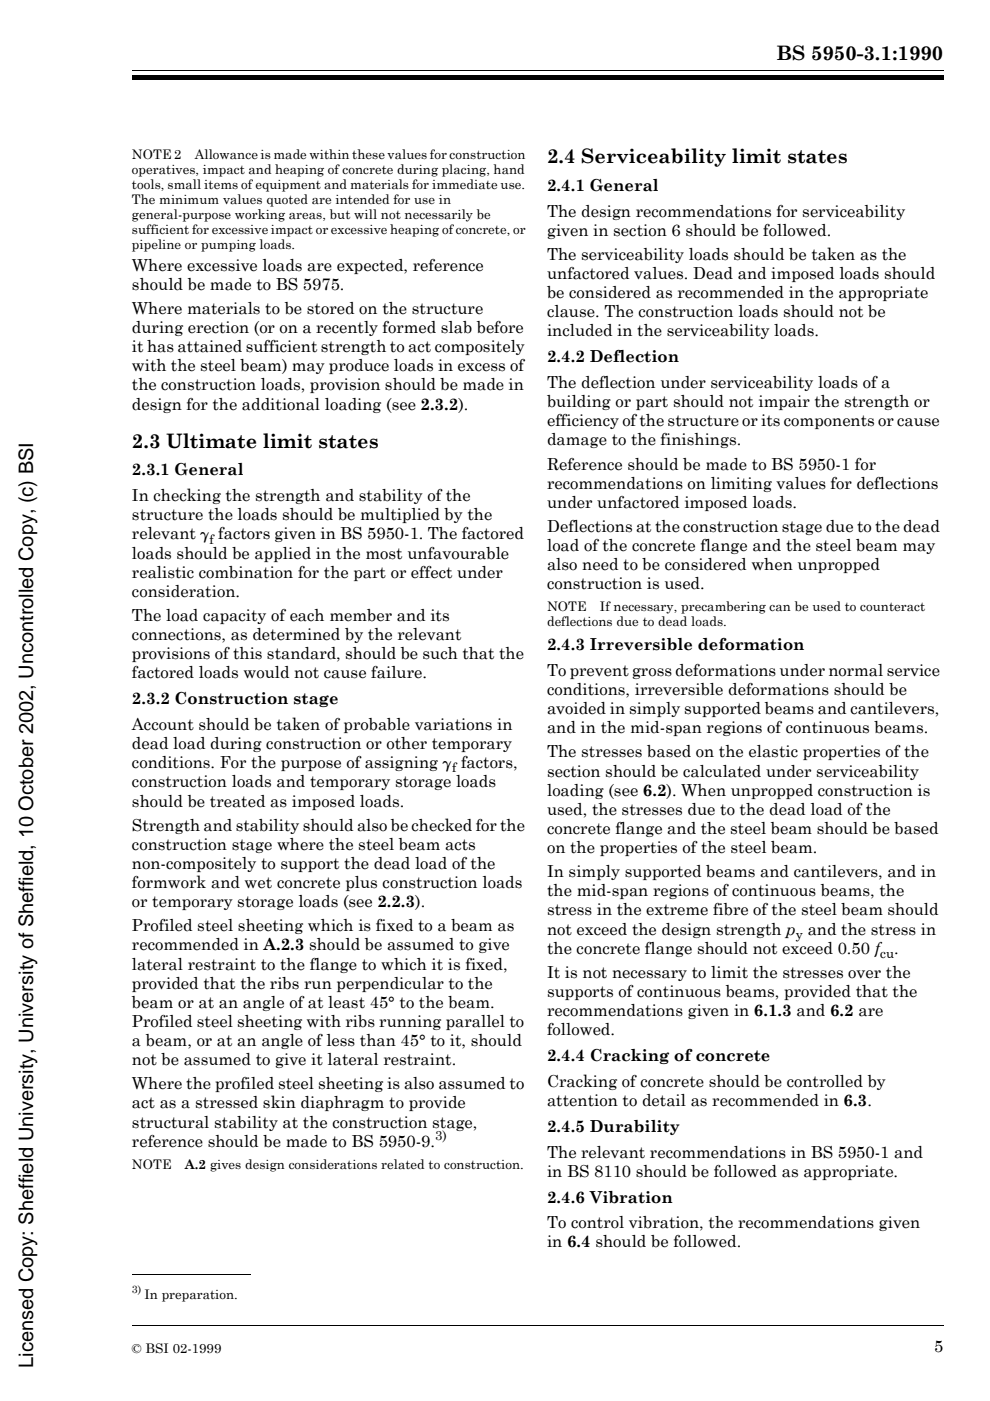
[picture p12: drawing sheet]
<svg xmlns="http://www.w3.org/2000/svg" width="210mm" height="297mm" viewBox="0 0 210 297" stroke-linecap="round" stroke-linejoin="round" font-family="sans-serif">
<defs><g id="words">
<g font-size="4.2">
<text x="164.6" y="12.8">BS 5950-3.1:1990</text>
<text x="116" y="34.6">2.4 Serviceability limit states</text>
<text x="28" y="94.9">2.3 Ultimate limit states</text>
<text x="7.1" y="290" transform="rotate(-90 7.1 290)">Licensed Copy: Sheffield University, University of Sheffield, 10 October 2002, Uncontrolled Copy, (c) BSI</text>
</g>
<g font-size="3.5">
<text x="116" y="40.5">2.4.1 General</text>
<text x="116" y="45.9">The design recommendations for serviceability</text>
<text x="116" y="50">given in section 6 should be followed.</text>
<text x="28" y="57.4">Where excessive loads are expected, reference</text>
<text x="116" y="55.1">The serviceability loads should be taken as the</text>
<text x="116" y="59.2">unfactored values. Dead and imposed loads should</text>
<text x="28" y="61.5">should be made to BS 5975.</text>
<text x="116" y="63.2">be considered as recommended in the appropriate</text>
<text x="28" y="66.6">Where materials to be stored on the structure</text>
<text x="28" y="70.6">during erection (or on a recently formed slab before</text>
<text x="116" y="67.3">clause. The construction loads should not be</text>
<text x="116" y="71.3">included in the serviceability loads.</text>
<text x="28" y="74.7">it has attained sufficient strength to act compositely</text>
<text x="116" y="76.8">2.4.2 Deflection</text>
<text x="28" y="78.7">with the steel beam) may produce loads in excess of</text>
<text x="28" y="82.8">the construction loads, provision should be made in</text>
<text x="116" y="82.3">The deflection under serviceability loads of a</text>
<text x="28" y="86.9">design for the additional loading (see 2.3.2).</text>
<text x="116" y="86.3">building or part should not impair the strength or</text>
<text x="116" y="90.4">efficiency of the structure or its components or cause</text>
<text x="116" y="94.4">damage to the finishings.</text>
<text x="28" y="100.8">2.3.1 General</text>
<text x="116" y="99.6">Reference should be made to BS 5950-1 for</text>
<text x="28" y="106.2">In checking the strength and stability of the</text>
<text x="116" y="103.6">recommendations on limiting values for deflections</text>
<text x="116" y="107.7">under unfactored imposed loads.</text>
<text x="28" y="110.3">structure the loads should be multiplied by the</text>
<text x="116" y="112.8">Deflections at the construction stage due to the dead</text>
<text x="28" y="114.4">relevant g factors given in BS 5950-1. The factored</text>
<text x="28" y="118.4">loads should be applied in the most unfavourable</text>
<text x="116" y="116.8">load of the concrete flange and the steel beam may</text>
<text x="28" y="122.5">realistic combination for the part or effect under</text>
<text x="116" y="120.9">also need to be considered when unpropped</text>
<text x="116" y="125">construction is used.</text>
<text x="28" y="126.5">consideration.</text>
<text x="28" y="131.6">The load capacity of each member and its</text>
<text x="28" y="135.7">connections, as determined by the relevant</text>
<text x="116" y="137.8">2.4.3 Irreversible deformation</text>
<text x="28" y="139.8">provisions of this standard, should be such that the</text>
<text x="28" y="143.8">factored loads would not cause failure.</text>
<text x="116" y="143.3">To prevent gross deformations under normal service</text>
<text x="28" y="149.3">2.3.2 Construction stage</text>
<text x="116" y="147.3">conditions, irreversible deformations should be</text>
<text x="28" y="154.8">Account should be taken of probable variations in</text>
<text x="116" y="151.4">avoided in simply supported beams and cantilevers,</text>
<text x="116" y="155.5">and in the mid-span regions of continuous beams.</text>
<text x="28" y="158.8">dead load during construction or other temporary</text>
<text x="116" y="160.6">The stresses based on the elastic properties of the</text>
<text x="28" y="162.9">conditions. For the purpose of assigning g factors,</text>
<text x="28" y="166.9">construction loads and temporary storage loads</text>
<text x="116" y="164.7">section should be calculated under serviceability</text>
<text x="28" y="171">should be treated as imposed loads.</text>
<text x="116" y="168.7">loading (see 6.2). When unpropped construction is</text>
<text x="116" y="172.7">used, the stresses due to the dead load of the</text>
<text x="28" y="176.1">Strength and stability should also be checked for the</text>
<text x="116" y="176.8">concrete flange and the steel beam should be based</text>
<text x="28" y="180.2">construction stage where the steel beam acts</text>
<text x="28" y="184.2">non-compositely to support the dead load of the</text>
<text x="116" y="180.9">on the properties of the steel beam.</text>
<text x="116" y="186">In simply supported beams and cantilevers, and in</text>
<text x="28" y="188.3">formwork and wet concrete plus construction loads</text>
<text x="116" y="190.1">the mid-span regions of continuous beams, the</text>
<text x="28" y="192.3">or temporary storage loads (see 2.2.3).</text>
<text x="28" y="197.5">Profiled steel sheeting which is fixed to a beam as</text>
<text x="116" y="194.1">stress in the extreme fibre of the steel beam should</text>
<text x="28" y="201.5">recommended in A.2.3 should be assumed to give</text>
<text x="116" y="198.1">not exceed the design strength p and the stress in</text>
<text x="116" y="202.2">the concrete flange should not exceed 0.50 f</text>
<text x="189.6" y="202.2">.</text>
<text x="28" y="205.6">lateral restraint to the flange to which it is fixed,</text>
<text x="28" y="209.6">provided that the ribs run perpendicular to the</text>
<text x="116" y="207.3">It is not necessary to limit the stresses over the</text>
<text x="28" y="213.7">beam or at an angle of at least 45° to the beam.</text>
<text x="116" y="211.4">supports of continuous beams, provided that the</text>
<text x="116" y="215.5">recommendations given in 6.1.3 and 6.2 are</text>
<text x="28" y="217.7">Profiled steel sheeting with ribs running parallel to</text>
<text x="28" y="221.8">a beam, or at an angle of less than 45° to it, should</text>
<text x="116" y="219.5">followed.</text>
<text x="28" y="225.8">not be assumed to give it lateral restraint.</text>
<text x="116" y="225">2.4.4 Cracking of concrete</text>
<text x="28" y="231">Where the profiled steel sheeting is also assumed to</text>
<text x="116" y="230.4">Cracking of concrete should be controlled by</text>
<text x="28" y="235">act as a stressed skin diaphragm to provide</text>
<text x="28" y="239.1">structural stability at the construction stage,</text>
<text x="116" y="234.5">attention to detail as recommended in 6.3.</text>
<text x="116" y="240">2.4.5 Durability</text>
<text x="28" y="243.1">reference should be made to BS 5950-9.</text>
<text x="116" y="245.4">The relevant recommendations in BS 5950-1 and</text>
<text x="116" y="249.5">in BS 8110 should be followed as appropriate.</text>
<text x="116" y="255">2.4.6 Vibration</text>
<text x="116" y="260.4">To control vibration, the recommendations given</text>
<text x="116" y="264.5">in 6.4 should be followed.</text>
<text x="198" y="286.7">5</text>
</g>
<g font-size="2.8">
<text x="28" y="33.6">NOTE 2</text>
<text x="41.3" y="33.6">Allowance is made within these values for construction</text>
<text x="28" y="36.8">operatives, impact and heaping of concrete during placing, hand</text>
<text x="28" y="40">tools, small items of equipment and materials for immediate use.</text>
<text x="28" y="43.2">The minimum values quoted are intended for use in</text>
<text x="28" y="46.3">general-purpose working areas, but will not necessarily be</text>
<text x="28" y="49.5">sufficient for excessive impact or excessive heaping of concrete, or</text>
<text x="28" y="52.7">pipeline or pumping loads.</text>
<text x="44.4" y="115.3">f</text>
<text x="116" y="129.6">NOTE</text>
<text x="127.2" y="129.6">If necessary, precambering can be used to counteract</text>
<text x="116" y="132.8">deflections due to dead loads.</text>
<text x="95.8" y="163.8">f</text>
<text x="168.7" y="199">y</text>
<text x="186.6" y="203.1">cu</text>
<text x="92.2" y="241.7">3)</text>
<text x="28" y="247.8">NOTE</text>
<text x="39.2" y="247.8">A.2 gives design considerations related to construction.</text>
<text x="30.6" y="275.4">In preparation.</text>
<text x="28" y="286.9">© BSI 02-1999</text>
</g>
<text font-size="2.2" x="28" y="274.2">3)</text>
</g></defs>
<g fill="#fff" stroke="#fff" stroke-width=".21">
<path d="M75.9 242.5h11.4a2.89 2.89 0 0 1 2.9 2.6h-6.2a1.17 1.17 0 0 0-1-1.5h-1.3v1.5h-5.8z"/>
<path d="M75.9 245.9h5.8v1.6a2.01 2.01 0 0 0 2.1-.5l.2-1.1 3.6 2.7h-11.7z"/>
<path d="M75.8 249.4h11.7a2.9 2.9 0 0 1 3 2.8h-6a1.22 1.22 0 0 0-1.4-1.4h-1.4v1.4h-5.8z"/>
<path d="M75.9 253h5.8v1.4h1.5a1.19 1.19 0 0 0 1.2-1.4h6.1a4 4 0 0 1-4.3 2.7h-10.3z"/>
<path d="M83.9 245.9h6.3a3 3 0 0 1-2.8 2.7z"/>
</g>
<path d="M28 15h172M28.2 270.2h25M28 281h172" fill="none" stroke="#000" stroke-width=".21"/>
<path d="M28 16h172v1h-172zM28.1 270.1l.1 .2zM53.2 270.1l.1 .2z" fill="#000"/>
<use href="#words"/>
</svg>
